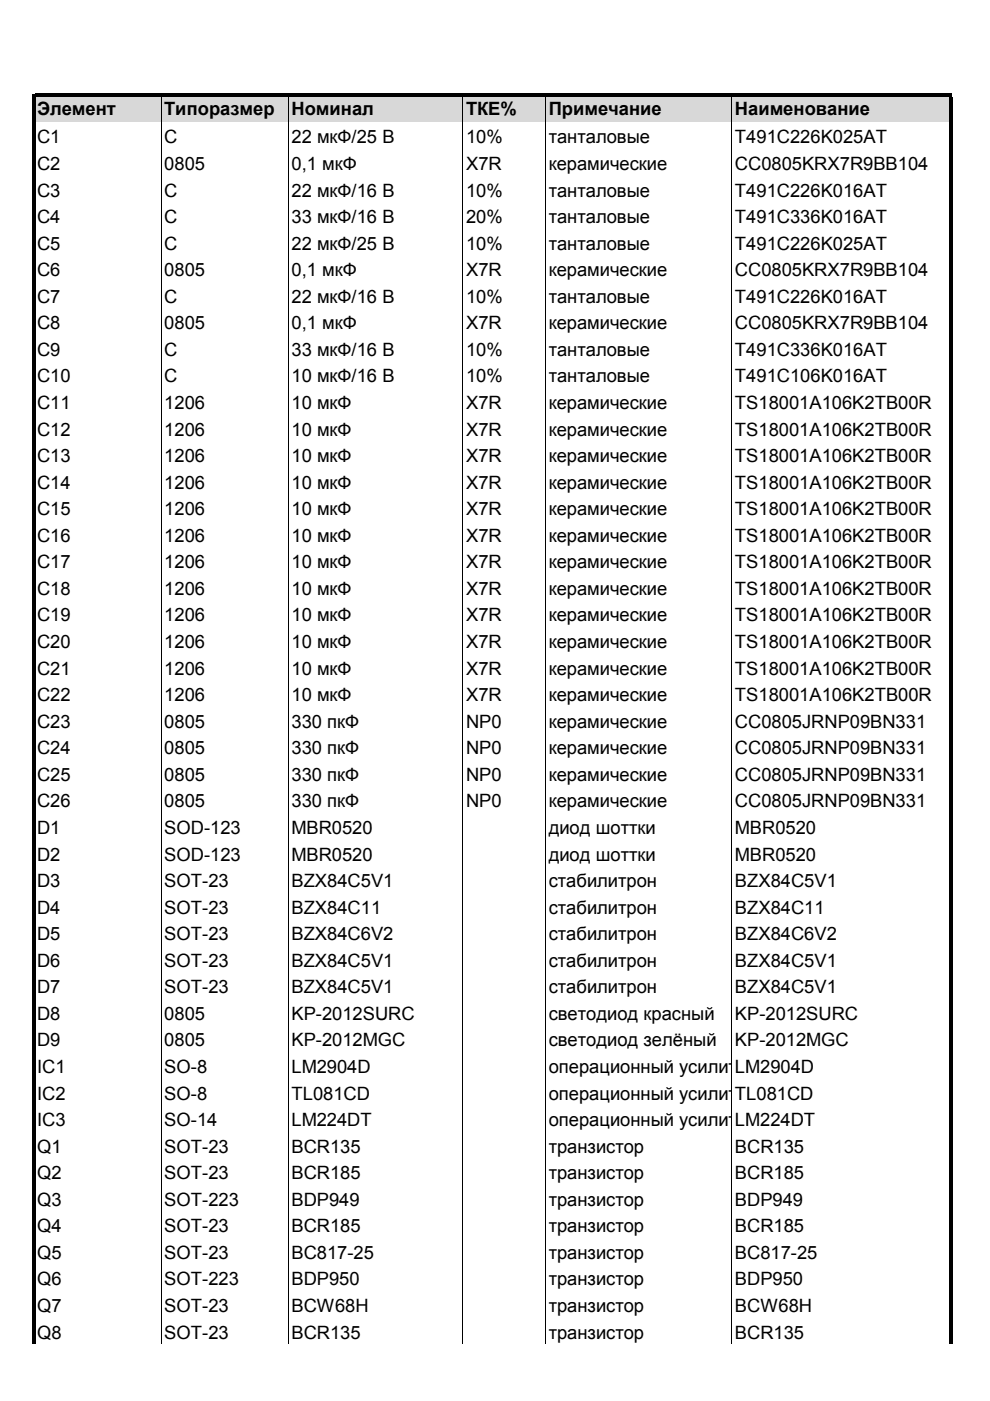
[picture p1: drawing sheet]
<svg xmlns="http://www.w3.org/2000/svg" width="210mm" height="297mm" viewBox="0 0 210 297" stroke-linecap="round" stroke-linejoin="round" font-family="sans-serif">
<defs><g id="words">
<g font-size="3.9">
<text x="7.9" y="24.4">Элемент</text>
<text x="34.8" y="24.4">Типоразмер</text>
<text x="61.8" y="24.4">Номинал</text>
<text x="98.8" y="24.4">ТКЕ%</text>
<text x="116.3" y="24.4">Примечание</text>
<text x="155.8" y="24.4">Наименование</text>
<text x="7.9" y="30.4">C1</text>
<text x="34.8" y="30.4">C</text>
<text x="61.8" y="30.4">22 мкФ/25 В</text>
<text x="98.8" y="30.4">10%</text>
<text x="116.3" y="30.4">танталовые</text>
<text x="155.8" y="30.4">T491C226K025AT</text>
<text x="7.9" y="36.1">C2</text>
<text x="7.9" y="41.7">C3</text>
<text x="34.8" y="36.1">0805</text>
<text x="34.8" y="41.7">C</text>
<text x="61.8" y="36.1">0,1 мкФ</text>
<text x="61.8" y="41.7">22 мкФ/16 В</text>
<text x="98.8" y="36.1">X7R</text>
<text x="98.8" y="41.7">10%</text>
<text x="116.3" y="36.1">керамические</text>
<text x="116.3" y="41.7">танталовые</text>
<text x="155.8" y="36.1">CC0805KRX7R9BB104</text>
<text x="155.8" y="41.7">T491C226K016AT</text>
<text x="7.9" y="47.3">C4</text>
<text x="34.8" y="47.3">C</text>
<text x="61.8" y="47.3">33 мкФ/16 В</text>
<text x="98.8" y="47.3">20%</text>
<text x="116.3" y="47.3">танталовые</text>
<text x="155.8" y="47.3">T491C336K016AT</text>
<text x="7.9" y="52.9">C5</text>
<text x="34.8" y="52.9">C</text>
<text x="61.8" y="52.9">22 мкФ/25 В</text>
<text x="98.8" y="52.9">10%</text>
<text x="116.3" y="52.9">танталовые</text>
<text x="155.8" y="52.9">T491C226K025AT</text>
<text x="7.9" y="58.6">C6</text>
<text x="34.8" y="58.6">0805</text>
<text x="61.8" y="58.6">0,1 мкФ</text>
<text x="98.8" y="58.6">X7R</text>
<text x="116.3" y="58.6">керамические</text>
<text x="155.8" y="58.6">CC0805KRX7R9BB104</text>
<text x="7.9" y="64.2">C7</text>
<text x="34.8" y="64.2">C</text>
<text x="61.8" y="64.2">22 мкФ/16 В</text>
<text x="98.8" y="64.2">10%</text>
<text x="116.3" y="64.2">танталовые</text>
<text x="155.8" y="64.2">T491C226K016AT</text>
<text x="7.9" y="69.8">C8</text>
<text x="34.8" y="69.8">0805</text>
<text x="61.8" y="69.8">0,1 мкФ</text>
<text x="98.8" y="69.8">X7R</text>
<text x="116.3" y="69.8">керамические</text>
<text x="155.8" y="69.8">CC0805KRX7R9BB104</text>
<text x="7.9" y="75.5">C9</text>
<text x="34.8" y="75.5">С</text>
<text x="61.8" y="75.5">33 мкФ/16 В</text>
<text x="98.8" y="75.5">10%</text>
<text x="116.3" y="75.5">танталовые</text>
<text x="155.8" y="75.5">T491C336K016AT</text>
<text x="7.9" y="81.1">C10</text>
<text x="34.8" y="81.1">С</text>
<text x="61.8" y="81.1">10 мкФ/16 В</text>
<text x="98.8" y="81.1">10%</text>
<text x="116.3" y="81.1">танталовые</text>
<text x="155.8" y="81.1">T491C106K016AT</text>
<text x="7.9" y="86.7">C11</text>
<text x="34.8" y="86.7">1206</text>
<text x="61.8" y="86.7">10 мкФ</text>
<text x="98.8" y="86.7">X7R</text>
<text x="116.3" y="86.7">керамические</text>
<text x="155.8" y="86.7">TS18001A106K2TB00R</text>
<text x="7.9" y="92.4">C12</text>
<text x="34.8" y="92.4">1206</text>
<text x="61.8" y="92.4">10 мкФ</text>
<text x="98.8" y="92.4">X7R</text>
<text x="116.3" y="92.4">керамические</text>
<text x="155.8" y="92.4">TS18001A106K2TB00R</text>
<text x="7.9" y="98">C13</text>
<text x="34.8" y="98">1206</text>
<text x="61.8" y="98">10 мкФ</text>
<text x="98.8" y="98">X7R</text>
<text x="116.3" y="98">керамические</text>
<text x="155.8" y="98">TS18001A106K2TB00R</text>
<text x="7.9" y="103.6">C14</text>
<text x="34.8" y="103.6">1206</text>
<text x="61.8" y="103.6">10 мкФ</text>
<text x="98.8" y="103.6">X7R</text>
<text x="116.3" y="103.6">керамические</text>
<text x="155.8" y="103.6">TS18001A106K2TB00R</text>
<text x="7.9" y="109.2">C15</text>
<text x="34.8" y="109.2">1206</text>
<text x="61.8" y="109.2">10 мкФ</text>
<text x="98.8" y="109.2">X7R</text>
<text x="116.3" y="109.2">керамические</text>
<text x="155.8" y="109.2">TS18001A106K2TB00R</text>
<text x="7.9" y="114.9">C16</text>
<text x="34.8" y="114.9">1206</text>
<text x="61.8" y="114.9">10 мкФ</text>
<text x="98.8" y="114.9">X7R</text>
<text x="116.3" y="114.9">керамические</text>
<text x="155.8" y="114.9">TS18001A106K2TB00R</text>
<text x="7.9" y="120.5">C17</text>
<text x="34.8" y="120.5">1206</text>
<text x="61.8" y="120.5">10 мкФ</text>
<text x="98.8" y="120.5">X7R</text>
<text x="116.3" y="120.5">керамические</text>
<text x="155.8" y="120.5">TS18001A106K2TB00R</text>
<text x="7.9" y="126.1">C18</text>
<text x="7.9" y="131.8">C19</text>
<text x="34.8" y="126.1">1206</text>
<text x="34.8" y="131.8">1206</text>
<text x="61.8" y="126.1">10 мкФ</text>
<text x="61.8" y="131.8">10 мкФ</text>
<text x="98.8" y="126.1">X7R</text>
<text x="98.8" y="131.8">X7R</text>
<text x="116.3" y="126.1">керамические</text>
<text x="116.3" y="131.8">керамические</text>
<text x="155.8" y="126.1">TS18001A106K2TB00R</text>
<text x="155.8" y="131.8">TS18001A106K2TB00R</text>
<text x="7.9" y="137.4">C20</text>
<text x="34.8" y="137.4">1206</text>
<text x="61.8" y="137.4">10 мкФ</text>
<text x="98.8" y="137.4">X7R</text>
<text x="116.3" y="137.4">керамические</text>
<text x="155.8" y="137.4">TS18001A106K2TB00R</text>
<text x="7.9" y="143">C21</text>
<text x="34.8" y="143">1206</text>
<text x="61.8" y="143">10 мкФ</text>
<text x="98.8" y="143">X7R</text>
<text x="116.3" y="143">керамические</text>
<text x="155.8" y="143">TS18001A106K2TB00R</text>
<text x="7.9" y="148.7">C22</text>
<text x="34.8" y="148.7">1206</text>
<text x="61.8" y="148.7">10 мкФ</text>
<text x="98.8" y="148.7">X7R</text>
<text x="116.3" y="148.7">керамические</text>
<text x="155.8" y="148.7">TS18001A106K2TB00R</text>
<text x="7.9" y="154.3">C23</text>
<text x="34.8" y="154.3">0805</text>
<text x="61.8" y="154.3">330 пкФ</text>
<text x="98.8" y="154.3">NP0</text>
<text x="116.3" y="154.3">керамические</text>
<text x="155.8" y="154.3">CC0805JRNP09BN331</text>
<text x="7.9" y="159.9">C24</text>
<text x="34.8" y="159.9">0805</text>
<text x="61.8" y="159.9">330 пкФ</text>
<text x="98.8" y="159.9">NP0</text>
<text x="116.3" y="159.9">керамические</text>
<text x="155.8" y="159.9">CC0805JRNP09BN331</text>
<text x="7.9" y="165.6">C25</text>
<text x="34.8" y="165.6">0805</text>
<text x="61.8" y="165.6">330 пкФ</text>
<text x="98.8" y="165.6">NP0</text>
<text x="116.3" y="165.6">керамические</text>
<text x="155.8" y="165.6">CC0805JRNP09BN331</text>
<text x="7.9" y="171.2">C26</text>
<text x="34.8" y="171.2">0805</text>
<text x="61.8" y="171.2">330 пкФ</text>
<text x="98.8" y="171.2">NP0</text>
<text x="116.3" y="171.2">керамические</text>
<text x="155.8" y="171.2">CC0805JRNP09BN331</text>
<text x="7.9" y="176.8">D1</text>
<text x="34.8" y="176.8">SOD-123</text>
<text x="61.8" y="176.8">MBR0520</text>
<text x="116.3" y="176.8">диод шоттки</text>
<text x="155.8" y="176.8">MBR0520</text>
<text x="7.9" y="182.4">D2</text>
<text x="34.8" y="182.4">SOD-123</text>
<text x="61.8" y="182.4">MBR0520</text>
<text x="116.3" y="182.4">диод шоттки</text>
<text x="155.8" y="182.4">MBR0520</text>
<text x="7.9" y="188.1">D3</text>
<text x="34.8" y="188.1">SOT-23</text>
<text x="61.8" y="188.1">BZX84C5V1</text>
<text x="116.3" y="188.1">стабилитрон</text>
<text x="155.8" y="188.1">BZX84C5V1</text>
<text x="7.9" y="193.7">D4</text>
<text x="34.8" y="193.7">SOT-23</text>
<text x="61.8" y="193.7">BZX84C11</text>
<text x="116.3" y="193.7">стабилитрон</text>
<text x="155.8" y="193.7">BZX84C11</text>
<text x="7.9" y="199.3">D5</text>
<text x="34.8" y="199.3">SOT-23</text>
<text x="61.8" y="199.3">BZX84C6V2</text>
<text x="116.3" y="199.3">стабилитрон</text>
<text x="155.8" y="199.3">BZX84C6V2</text>
<text x="7.9" y="205">D6</text>
<text x="34.8" y="205">SOT-23</text>
<text x="61.8" y="205">BZX84C5V1</text>
<text x="116.3" y="205">стабилитрон</text>
<text x="155.8" y="205">BZX84C5V1</text>
<text x="7.9" y="210.6">D7</text>
<text x="34.8" y="210.6">SOT-23</text>
<text x="61.8" y="210.6">BZX84C5V1</text>
<text x="116.3" y="210.6">стабилитрон</text>
<text x="155.8" y="210.6">BZX84C5V1</text>
<text x="7.9" y="216.2">D8</text>
<text x="7.9" y="221.9">D9</text>
<text x="34.8" y="216.2">0805</text>
<text x="34.8" y="221.9">0805</text>
<text x="61.8" y="216.2">KP-2012SURC</text>
<text x="61.8" y="221.9">KP-2012MGC</text>
<text x="116.3" y="216.2">светодиод красный</text>
<text x="116.3" y="221.9">светодиод зелёный</text>
<text x="155.8" y="216.2">KP-2012SURC</text>
<text x="155.8" y="221.9">KP-2012MGC</text>
<text x="7.9" y="227.5">IC1</text>
<text x="34.8" y="227.5">SO-8</text>
<text x="61.8" y="227.5">LM2904D</text>
<text x="116.3" y="227.5">операционный усилитель</text>
<text x="155.8" y="227.5">LM2904D</text>
<text x="7.9" y="233.1">IC2</text>
<text x="34.8" y="233.1">SO-8</text>
<text x="61.8" y="233.1">TL081CD</text>
<text x="116.3" y="233.1">операционный усилитель</text>
<text x="155.8" y="233.1">TL081CD</text>
<text x="7.9" y="238.7">IC3</text>
<text x="34.8" y="238.7">SO-14</text>
<text x="61.8" y="238.7">LM224DT</text>
<text x="116.3" y="238.7">операционный усилитель</text>
<text x="155.8" y="238.7">LM224DT</text>
<text x="7.9" y="244.4">Q1</text>
<text x="34.8" y="244.4">SOT-23</text>
<text x="61.8" y="244.4">BCR135</text>
<text x="116.3" y="244.4">транзистор</text>
<text x="155.8" y="244.4">BCR135</text>
<text x="7.9" y="250">Q2</text>
<text x="34.8" y="250">SOT-23</text>
<text x="61.8" y="250">BCR185</text>
<text x="116.3" y="250">транзистор</text>
<text x="155.8" y="250">BCR185</text>
<text x="7.9" y="255.6">Q3</text>
<text x="34.8" y="255.6">SOT-223</text>
<text x="61.8" y="255.6">BDP949</text>
<text x="116.3" y="255.6">транзистор</text>
<text x="155.8" y="255.6">BDP949</text>
<text x="7.9" y="261.3">Q4</text>
<text x="34.8" y="261.3">SOT-23</text>
<text x="61.8" y="261.3">BCR185</text>
<text x="116.3" y="261.3">транзистор</text>
<text x="155.8" y="261.3">BCR185</text>
<text x="7.9" y="266.9">Q5</text>
<text x="34.8" y="266.9">SOT-23</text>
<text x="61.8" y="266.9">BC817-25</text>
<text x="116.3" y="266.9">транзистор</text>
<text x="155.8" y="266.9">BC817-25</text>
<text x="7.9" y="272.5">Q6</text>
<text x="34.8" y="272.5">SOT-223</text>
<text x="61.8" y="272.5">BDP950</text>
<text x="116.3" y="272.5">транзистор</text>
<text x="155.8" y="272.5">BDP950</text>
<text x="7.9" y="278.2">Q7</text>
<text x="34.8" y="278.2">SOT-23</text>
<text x="61.8" y="278.2">BCW68H</text>
<text x="116.3" y="278.2">транзистор</text>
<text x="155.8" y="278.2">BCW68H</text>
<text x="7.9" y="283.8">Q8</text>
<text x="34.8" y="283.8">SOT-23</text>
<text x="61.8" y="283.8">BCR135</text>
<text x="116.3" y="283.8">транзистор</text>
<text x="155.8" y="283.8">BCR135</text>
</g>
</g></defs>
<path d="M7.3 20.3h194.3v5.6h-194.3z" fill="#d8d8d8"/>
<path d="M7.5 19.8h194.4v.7h-194.4zM6.8 19.8h.7v265h-.7zM201.2 20.5h.7v264.3h-.7z" fill="#000"/>
<path d="M34.1 20.5v264.3M61.1 20.5v264.3M98.1 20.5v264.3M115.6 20.5v264.3M155.1 20.5v264.3" fill="none" stroke="#000" stroke-width=".21"/>
<use href="#words"/>
</svg>
